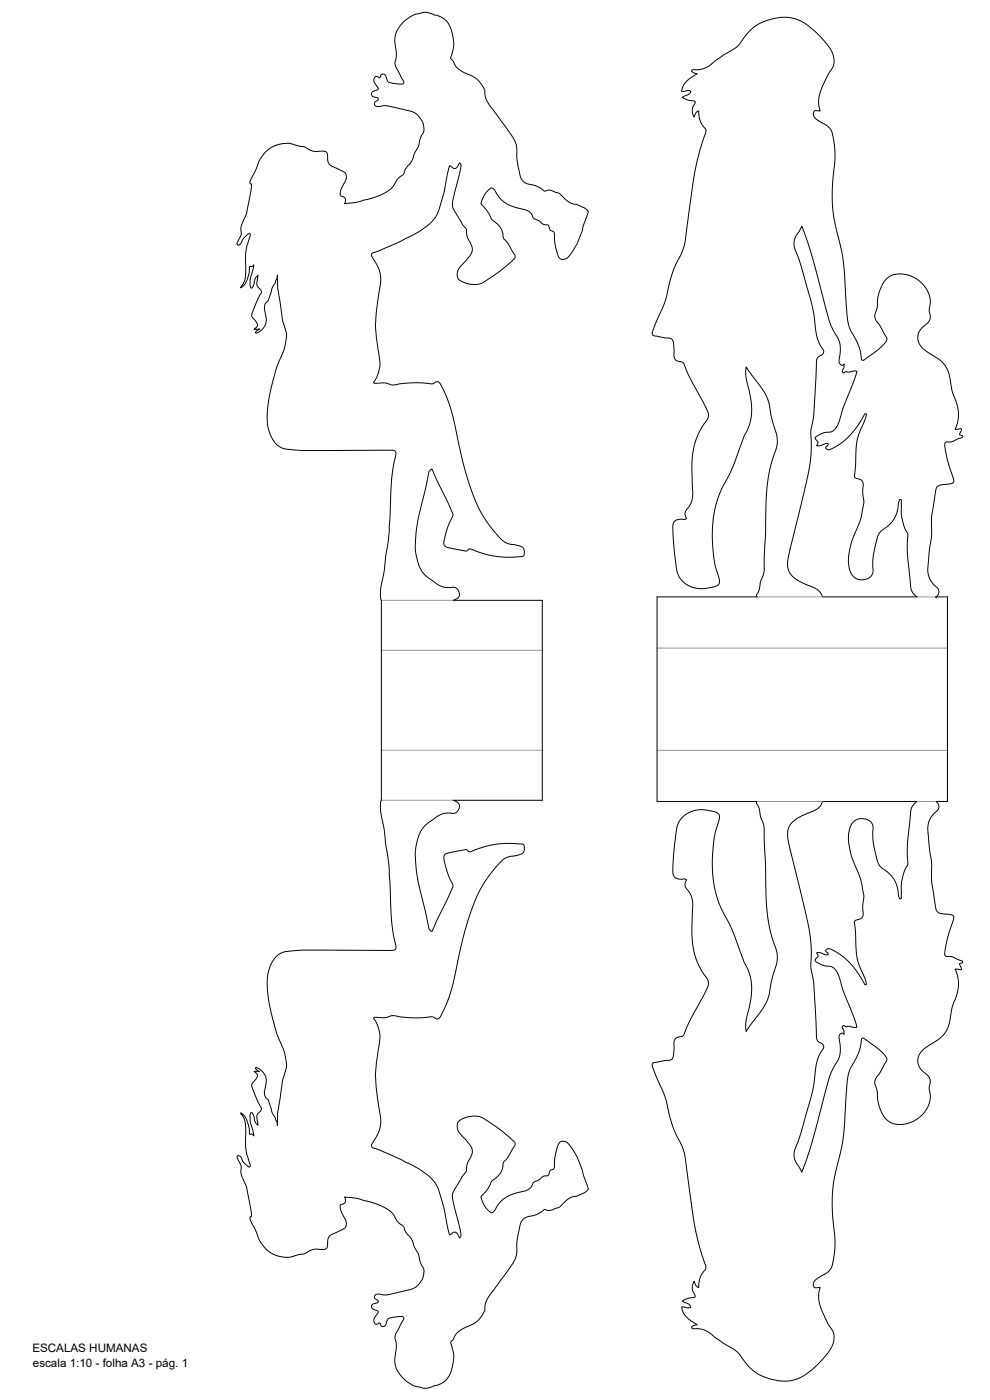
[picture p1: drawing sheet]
<svg xmlns="http://www.w3.org/2000/svg" width="297mm" height="420mm" viewBox="0 0 297 420" stroke-linecap="round" stroke-linejoin="round" font-family="sans-serif">
<defs><g id="words">
<g font-size="3.5">
<text x="9.7" y="405.8">ESCALAS HUMANAS</text>
<text x="9.9" y="410.1">escala 1:10 - folha A3 - pág. 1</text>
</g>
</g></defs>
<!-- layer: 1. CORTE -->
<circle cx="280.8" cy="179.1" r=".12" fill="#000" stroke="#000" stroke-width=".3"/>
<path d="M207.6 21.1l.4-.2a7.5 7.5 0 0 0 6.7-2.7l5.1-3.2a9.8 9.8 0 0 0 3.8-4.1 14.6 14.6 0 0 1 16.4-4.7 24.9 24.9 0 0 1 9.9 10.1 5.2 5.2 0 0 1-1.4 5.9l-1.7 3.6a9.5 9.5 0 0 0-.7 7.5h-.6a1.1 1.1 0 0 0-1.4 .4 1.1 1.1 0 0 0 .2 1.4l.9 .9a9.3 9.3 0 0 1 4.2 3.1 27.8 27.8 0 0 1 .6 14 44.1 44.1 0 0 0 1.1 16.3l1.5 6.2 .5 3.6 .9 13.9a14 14 0 0 0 2.9 8.9 20.4 20.4 0 0 1 1.7 6l.5 .1a22.6 22.6 0 0 0 6.9-6l.1-.7-2.3-4a3.4 3.4 0 0 1-.7-4.7l.1-.5a11.5 11.5 0 0 1 3.4-9 8.4 8.4 0 0 1 9.9 1.7 8 8 0 0 1 2.3 8.3v.5a3.1 3.1 0 0 1-1.6 4.2 4.4 4.4 0 0 0 .6 7.4l.8 .6a11 11 0 0 1 5.8 5.3l1.5 7a11.8 11.8 0 0 1 .7 10.6v-.1l.4 .2 .7-.2a.5 .5 0 0 1 .8 .1 .5 .5 0 0 1-.2 .7l-.2 .4a.44 .44 0 0 0-.1 .6 .44 .44 0 0 0 .6 .2 .38 .38 0 0 1 .3 .4 .38 .38 0 0 1-.5 .3l-.7 .2a5.3 5.3 0 0 1-3.8 1.1l-.4 .5a37.4 37.4 0 0 0 2.5 10.4 1.13 1.13 0 0 1 0 1.3 1.13 1.13 0 0 1-1.2 .4 4.5 4.5 0 0 0-3.8 1.1l-.2 .4a47.4 47.4 0 0 0-1.3 12.5l-1.1 11.7a7.3 7.3 0 0 0 3.1 5.7 1.71 1.71 0 0 1-.7 2.4h3.5v61.4h-3.5a1.9 1.9 0 0 1 .9 1.8 1.9 1.9 0 0 1-1.2 1.6 6.3 6.3 0 0 0-2.1 5.8l.4 4.7a35.8 35.8 0 0 1 .7 10.2l1.3 8.2a2.19 2.19 0 0 0 2.6 1.5 2.89 2.89 0 0 1 2.8 .8l-.5 2.1a30.9 30.9 0 0 0-2.2 9.4 1.58 1.58 0 0 0 1.7 .4l3.3 1.3a.44 .44 0 0 1 .3 .6 .44 .44 0 0 1-.7 .2l-.2 .3 .3 .7a.49 .49 0 0 1 .3 .5 .49 .49 0 0 1-.4 .4l-1.5-.1a11.8 11.8 0 0 1-.7 10.6l-.8 4.5a8.8 8.8 0 0 1-5.2 7l-1.3 .8a5.1 5.1 0 0 0-3.1 5.5 6.7 6.7 0 0 0 2.9 3.5 3.5 3.5 0 0 1 .4 3.7v.4a8.6 8.6 0 0 1-7 10.4 6 6 0 0 1-7.7-4.3 16.8 16.8 0 0 1-1-6 3.4 3.4 0 0 1 .7-4.7l1.6-3a1.53 1.53 0 0 0 .2-2.5 30.4 30.4 0 0 0-6.8-5.3l-.3 .4a15.2 15.2 0 0 1-3.1 8.2 15 15 0 0 0-1.4 7.5l-.6 9.9-.5 5-2.1 8.8a48.5 48.5 0 0 0-.3 19.8 20.9 20.9 0 0 1-1.4 9.9l-1 1a9.5 9.5 0 0 0-3.9 2.8 1.09 1.09 0 0 0 0 1.4 1.09 1.09 0 0 0 1.4 .2h.5l-.1 .4a10.1 10.1 0 0 0 1.1 7.7l1.3 2.8a6 6 0 0 1 1.9 3.9 8 8 0 0 1-2.6 5.7 20.2 20.2 0 0 1-10.1 7.4 15.2 15.2 0 0 1-15.8-8l-1.6-1.3-5.2-3.3a8.2 8.2 0 0 0-6.4-2.9h-.3a.51 .51 0 0 1-.8-.4 .51 .51 0 0 1 .6-.6l1.1-.2a7.8 7.8 0 0 1-4.5-4.4l-.2-1 2.4 .3a.53 .53 0 0 0 .3-.6 .53 .53 0 0 0-.5-.4l-2-1a7.1 7.1 0 0 1 3.8-1.2v-.7a3.4 3.4 0 0 1-.2-4.1l.7 1.5 .6 .4v-.4a7.9 7.9 0 0 1 2.2-5.3l-.1-.9a73 73 0 0 1-3.7-14.8l-2.4-17.7a19 19 0 0 0-2.9-7.1 71.4 71.4 0 0 1-3.2-11l-1.1-2.7a20.5 20.5 0 0 1-2.7-7.2l.6-.4 3.5-.6a1.81 1.81 0 0 0 2.3-1.9l.1-2.3a2.24 2.24 0 0 1 2.5-3.1l.6-.7a62.9 62.9 0 0 1 5.7-11.3l1.5-3.3v-1.1l-.2-.7a22.2 22.2 0 0 1-4.7-16.2l.1-3.9a8.2 8.2 0 0 0-2-7.6l-.2-.9 .3-.9a.43 .43 0 0 0 0-.5 .43 .43 0 0 0-.5-.1h-1.4a2.06 2.06 0 0 1-2-2.5l.5-7.8a18 18 0 0 1 1.1-6.4 8.3 8.3 0 0 1 10.2-3.7 1.91 1.91 0 0 1 2.2 2l-.2 1a38.8 38.8 0 0 0 .8 26.5 72.8 72.8 0 0 1 6.7 15.7 16.8 16.8 0 0 1 1.6 13.9 13.2 13.2 0 0 0-.9 7l.5-.7a49.3 49.3 0 0 0 5.6-8l.8-2.6a41.2 41.2 0 0 1 2.3-9.4v-3a53 53 0 0 1-3.4-21.5l-.4-12.8a10 10 0 0 0-.5-5 9.3 9.3 0 0 1-1.1-4l-.8-1.5 .4-.5h-30.2v-61.4h30.2a.66 .66 0 0 1-.4-.6 .66 .66 0 0 1 .5-.6l.4-1a14.7 14.7 0 0 1 1.4-5l.5-16.6a53.2 53.2 0 0 1 3.4-21.4v-3a54.5 54.5 0 0 1-2.5-10.3 23.8 23.8 0 0 0-5.2-8.2l-1.5-2.3-.1 .3a13.3 13.3 0 0 0 1 6.7 17.2 17.2 0 0 1-1.7 14.3l-.7 2a69.7 69.7 0 0 1-6.2 14 39.1 39.1 0 0 0-.5 26.1 1.82 1.82 0 0 1-1.7 2.7 8.9 8.9 0 0 1-9.7-2.4l-.8-1.2a18 18 0 0 1-1.1-6.5l-.5-8a2.25 2.25 0 0 1 3.1-2.2h.5a.43 .43 0 0 0 .4-.3 .43 .43 0 0 0-.2-.5l-.1-1.5a9.4 9.4 0 0 0 2.2-4.9l-.1-2.8a35.9 35.9 0 0 1 1-13.7 26.3 26.3 0 0 1 3.7-6.7l.1-1.4-.6-1.7a99.3 99.3 0 0 1-6.5-12.8 1.67 1.67 0 0 0-2-1.2 2.08 2.08 0 0 1-1.2-2.8l-.1-2.3a1.89 1.89 0 0 0-2.5-1.9l-2.7-.5a.93 .93 0 0 1-1.1-.4 .93 .93 0 0 1 0-1.1l1.1-2.8a38.4 38.4 0 0 0 4.2-12.4 39.2 39.2 0 0 1 3.6-8.6l.9-3.6 2-15.1a74.8 74.8 0 0 1 4-16.6l.1-1.5a7.3 7.3 0 0 1-2.1-5.5l-.7 .5-.6 1.3-.2-.2a4.4 4.4 0 0 1 .5-4.3l-.4-.3a5.8 5.8 0 0 1-3.5-1.1l1.9-.9 .5-.5a.36 .36 0 0 0 .1-.5 .36 .36 0 0 0-.4-.1l-1.9 .3h-.4l.1-.3a6.4 6.4 0 0 1 3.7-4.6l.9-.5h-.3a1.25 1.25 0 0 1-1.3-.9zM79.9 45.4a9.1 9.1 0 0 1 10-1.5l.6 .1a3.4 3.4 0 0 1 2.5 1 9.6 9.6 0 0 0 4.2 .4 1.34 1.34 0 0 1 1.1 1.9 2.43 2.43 0 0 0 1.5 2.7l3.7 1.8 .3 .7v1.4l-1.5 3.3a1.33 1.33 0 0 0 0 1.6 1.37 1.37 0 0 1 1.3 .8 1.37 1.37 0 0 1-.2 1.5 40.9 40.9 0 0 0 10.4-2.4l1.8-.9a7.3 7.3 0 0 0 3.6-3.9l1-1a1.93 1.93 0 0 0 1.3-1.8l.9-1.3a7 7 0 0 0 2-3.9l1.1-1.8a12.1 12.1 0 0 1 1.7-4.7 5.9 5.9 0 0 0-5.5-6.4l-2.4-.6a10.6 10.6 0 0 0-6.2-.4 .84 .84 0 0 1-.8-.8 .84 .84 0 0 1 .6-.9l.6-.3v-.3l-.2-.3-.5-.2a1.05 1.05 0 0 1-1.3-.9 1.05 1.05 0 0 1 1.1-1.1l.7-.3a.68 .68 0 0 0-.3-1.1l-.7-1.2-.2-.6a.93 .93 0 0 1 .6-1 .93 .93 0 0 1 1.2 .3 1.27 1.27 0 0 1 1.4-1l.7 1.3a1.66 1.66 0 0 0 1.8 1.4l3 .2a.59 .59 0 0 0 .2-1l-1.3-2.4a4.2 4.2 0 0 1-1.1-3.5 11.8 11.8 0 0 0-.2-5.9 9.1 9.1 0 0 1 7.7-8.4 5.9 5.9 0 0 1 4.8 .6 6.4 6.4 0 0 1 4.9 6 9.8 9.8 0 0 1-.3 6 .82 .82 0 0 0 0 1.3l.6 .7a5.8 5.8 0 0 0 4 3.5l2.9 1.6a9.7 9.7 0 0 1 2.5 3.4 7.6 7.6 0 0 0 2.6 6.1l4.4 6.1a8.8 8.8 0 0 1 2.5 7.7l.1 1a15.6 15.6 0 0 0 1.8 6.3l.6 .6 1.7 .5a10.4 10.4 0 0 1 4.4 2l1.1-.4a7.2 7.2 0 0 1 4.3 2.2l2 1.7 2.5 .7a5.5 5.5 0 0 1 2.9 1.7 5.5 5.5 0 0 1-.9 3l-.8 2.9-1.5 4a13.4 13.4 0 0 1-3.3 4.4l-.5 .2a1.57 1.57 0 0 1-2.1-1.4 20.9 20.9 0 0 1-1-6.6l-.6-.5a1.29 1.29 0 0 1-1-1.5l-.2-.2a3.2 3.2 0 0 1-2.9-1.4l-.7-.3a1.61 1.61 0 0 1-1.3-1.4 4.2 4.2 0 0 0-3.5-1.9 10.1 10.1 0 0 1-8-5.9l-.7-.3-1.4 1.2-1 1.5-.7 2.1 1.7 1.9 1.5 2.7a7.2 7.2 0 0 1 3.4 4.5 2.2 2.2 0 0 0 1.1 2.2l2 3.4a1.36 1.36 0 0 1 .4 1.7 44.9 44.9 0 0 1-10.4 7.6 6.8 6.8 0 0 1-6.7-1.8 3.7 3.7 0 0 1 1.3-4l2.1-2.2a3.4 3.4 0 0 0 0-4.9 7.5 7.5 0 0 1-.9-3.6l-1.2-1.6-.8-1.4a8.3 8.3 0 0 1-2.1-4.3l2.5-10.9a1.27 1.27 0 0 0-.3-1.6l-.7 1.2-.6 .5-.7-.2-.9-.6a30.9 30.9 0 0 0-1.7 7.8l-.5 1.7a16.2 16.2 0 0 1-2.4 6.2 25.2 25.2 0 0 1-9.4 6.5l-9.3 4-.3 .3 .1 .5a13 13 0 0 1 2.7 7.6l-1 6.9a48.9 48.9 0 0 0 .7 16.7l.1 .9a10.1 10.1 0 0 1-1.7 5.5l-.2 .5 .6 .1a8.7 8.7 0 0 1 5.1 .5 38.3 38.3 0 0 1 12.1-.3l1.1-.6 .7 .1a35.6 35.6 0 0 1 5 13.8 89.7 89.7 0 0 0 7.7 25.4l3.7 5.4a8.7 8.7 0 0 0 5.2 4.1l1.6 .2a2.28 2.28 0 0 1 2.3 1.4l-.1 1.8a22.1 22.1 0 0 1-10.9-.3l-5.1-1.8-1.4 .7-5.2-1-.7-.3-.6-.6a20.5 20.5 0 0 1 2.7-8.9l-1.8-4.5-4.5-9.3-.9 .9-1.6 7.1a55.3 55.3 0 0 0-2.5 15.5 11.4 11.4 0 0 0 4.3 9.4l1 .7a7.3 7.3 0 0 0 6.5 1.9 1.94 1.94 0 0 1 1.4 1.8 1.94 1.94 0 0 1-1.3 1.9l-.5 .2h26.7v60h-26.7a1.92 1.92 0 0 1 1.8 1.2 1.92 1.92 0 0 1-.6 2.1l-.8 .6a7.7 7.7 0 0 0-6.9 2.2 9.4 9.4 0 0 0-4.6 7.1 34.4 34.4 0 0 0 1.2 13.9l2.6 11.2 .2 .6 .7 .5 4.5-9.4 1.8-4.4a21.7 21.7 0 0 1-2.7-8.9l.4-.5 .7-.3 5.4-1.1 1.2 .6a32.2 32.2 0 0 1 13.2-2.5l2.7 .2a1.88 1.88 0 0 1-.7 3.2l-2 .4a5.9 5.9 0 0 0-4.9 2.8 38.8 38.8 0 0 0-8.8 16.6 184.7 184.7 0 0 0-4.5 18.9 30.9 30.9 0 0 1-4.2 10.5l-.7 .1-1.1-.6a40 40 0 0 1-12.3-.4 10.4 10.4 0 0 1-5.4 .6v.3a9.7 9.7 0 0 1 1.8 5.2l-.3 3a43.7 43.7 0 0 0-.1 17.8l.5 3.2a10.8 10.8 0 0 1-2.4 8.3l-.3 .8 .3 .4 7.8 3.2a38.2 38.2 0 0 1 10.1 6.2l1.1 1.4a46.3 46.3 0 0 1 3.6 13.1l.6 2.3 1.2-.8h.5l.7 .6 .5 1h.2a1.37 1.37 0 0 0 .2-1.6l-2.2-9.1a4.6 4.6 0 0 1 1.1-4.9l1.7-2.9a3.4 3.4 0 0 0 1.3-3l.6-1.8a3.4 3.4 0 0 0 0-4.9l-1-1.2a6.2 6.2 0 0 1-2.5-4.1 2.15 2.15 0 0 1 1.8-2.2 7.2 7.2 0 0 1 5.8-.2 43.1 43.1 0 0 1 9.7 7.5v.9l-.5 .5a12.2 12.2 0 0 1-2.6 4 3.5 3.5 0 0 0-.7 2.4l-.9 1.8-2.2 1.8-.3 .6a11.3 11.3 0 0 1-3 4.2l1.1 2.7 1.4 1.6a1.03 1.03 0 0 0 1.7-.4 10 10 0 0 1 8.3-5.5 3.8 3.8 0 0 0 3.3-2.8l1.7-.8a2.99 2.99 0 0 1 2.7-1.2l.3-.8a1.36 1.36 0 0 1 1.3-1.2l.2-.7a13 13 0 0 1 1.7-7.3l.7-.3a2.87 2.87 0 0 1 2.7 1.9l1.8 2.8 1.5 4 .8 2.9a5.5 5.5 0 0 1 .9 3 6.7 6.7 0 0 1-3.7 1.9 6.8 6.8 0 0 0-4.6 3.1l-1.1 .4a3.7 3.7 0 0 1-3.7 .5l-.3 .2a11.3 11.3 0 0 1-5.2 2.2l-.9 .6a15.9 15.9 0 0 0-1.8 6.9v1.9a7.5 7.5 0 0 1-1.9 5.4l-5.6 7.6a7 7 0 0 0-2.1 5.4 8.9 8.9 0 0 1-6 5.3 5.6 5.6 0 0 0-3.6 3.6l-.7 .7 .4 1.2a11.8 11.8 0 0 1-.5 8.2 5.6 5.6 0 0 1-4.4 3.6 5.6 5.6 0 0 1-5.3 .4 9.1 9.1 0 0 1-7-8.2l.4-2.4a9.9 9.9 0 0 0-.3-4.3l.4-1.3 2.1-3.8a.6 .6 0 0 0 .2-.7 .6 .6 0 0 0-.6-.4l-2.8 .3a1.86 1.86 0 0 0-2 1.9 .95 .95 0 0 1-1 .8 .95 .95 0 0 1-.8-1l-.1-.1a.96 .96 0 0 1-1.3 .3 .96 .96 0 0 1-.4-1.3l1.1-1.8a.53 .53 0 0 0 .2-.7 .53 .53 0 0 0-.7-.3l-.4-.1a1.01 1.01 0 0 1-.9-1.2 1.01 1.01 0 0 1 1.3-.8l.6-.2 .1-.6a1.14 1.14 0 0 1-1.1-1.5 2.24 2.24 0 0 1 2.7-.2h1.3l4.6-1.1a7.4 7.4 0 0 0 4.5-1.8 5 5 0 0 0 .6-6.8l-.5-2.4-1.5-3.1a5.8 5.8 0 0 0-2.1-3.2l-.6-1.2a2.08 2.08 0 0 0-1.5-1.8l-1-1.1a9.9 9.9 0 0 0-6.9-5.1l-5-1.4-3.6-.4 .1 .3a1.39 1.39 0 0 1 0 1.4 1.39 1.39 0 0 1-1.3 .7 5.8 5.8 0 0 0 1.4 4.4l.3 1.5-.4 1.1-4.5 2.3a4.6 4.6 0 0 0-.8 3.3 1.52 1.52 0 0 1-1.9 .8l-.7-.1a5.7 5.7 0 0 0-4.3 1.4l-1.4 .2a9.3 9.3 0 0 1-13.1-6.9l-1.6-3.3-.2-.9 .4-.3a18.9 18.9 0 0 0-1-6.3 14.7 14.7 0 0 0-1.9-6l-.2-1.4a3.8 3.8 0 0 0-.9-3.5 .61 .61 0 0 1-.2-1 .61 .61 0 0 1 1 .3 4.9 4.9 0 0 0 2.7 3l.2-.5-1.2-4.3-.2-3.4a11.7 11.7 0 0 0-1-7.1l-.5-.9a3.6 3.6 0 0 1 2 2.5l.5 2 .1 1.5a.38 .38 0 0 0 .3 .4 .38 .38 0 0 0 .4-.1l.7 .6-1.1-4.1-.1-1.4a.95 .95 0 0 1 .6-1.4l.7 1.6a2.46 2.46 0 0 0 1.1 2.1l-.3-1.8a2.15 2.15 0 0 1 1.1-2.5l.2-.9-.9-1.7-1.4-3.3a2.05 2.05 0 0 1-.1-2.7 2.51 2.51 0 0 0 1.1-2.4l-.9-.9 1.7 .1a1.38 1.38 0 0 1-1.1-1.2 4.4 4.4 0 0 1 2.8 6.1 2.99 2.99 0 0 0 .9 3.7l1.1 3.6 1.5 2.9 .1 1.1 .2-4.2 1.3-9.1 .9-2.9a6.4 6.4 0 0 0-.1-4.8l-.2-1.3a54.7 54.7 0 0 1-5.1-21.7 8.9 8.9 0 0 1 4.3-7.9l1.4-.3 4.7-.5 26.8 .1a1.18 1.18 0 0 0 1.3-.4 1.18 1.18 0 0 0 0-1.4l-.4-1.5a73 73 0 0 1-1.2-14.9l-.5-8.1-1.4-10.2a24.6 24.6 0 0 1-1.1-7l.3-1.5v-60l-.3-1.6 .2-2.7a47.2 47.2 0 0 0 1.5-9.3l.8-5.2 .5-8a68.3 68.3 0 0 1 1.7-17.5 1.25 1.25 0 0 0-1.7-.8l-26.5 .1-4.4-.4a6.4 6.4 0 0 1-5.4-5.1 26 26 0 0 1 .6-13.5 85.1 85.1 0 0 1 4.1-12.3 9.1 9.1 0 0 0 .3-4.4l-1.1-3.7-1.4-9.3-.1-3.9-.1 1.1-1.5 2.8-1.1 3.8a3.1 3.1 0 0 0-.9 3.8 4.2 4.2 0 0 1-2.9 5.8l.2-.5 1-.6h-1.7a1.41 1.41 0 0 0 1.1-1.2 1.41 1.41 0 0 0-.8-1.4 1.93 1.93 0 0 1-.6-3l2.1-4.7a1.24 1.24 0 0 0-.4-2.1 2.99 2.99 0 0 1-.3-2.8v-.9a4.3 4.3 0 0 0-1.2 2.8l-.5 .9a.95 .95 0 0 1-.6-1.4l.1-1.5 1.1-4-.4 .4-.4 .1a.31 .31 0 0 0-.4-.1 .31 .31 0 0 0-.2 .4v.3a8.4 8.4 0 0 1-1.7 5.1l-.9 .6a7 7 0 0 0 1.5-5.7v-3.9l.2-1.8 1.2-4.3a.47 .47 0 0 0-.3-.5 .47 .47 0 0 0-.6 .3 5.4 5.4 0 0 0-2 2.9l-.7 .3a.67 .67 0 0 1-.4-.6 .67 .67 0 0 1 .3-.6l.2-.4a3.5 3.5 0 0 0 .7-3.4l.3-1.5a21.4 21.4 0 0 0 2.3-7.9l.5-3a.64 .64 0 0 0-.1-1l-.2-.1a7.3 7.3 0 0 1 1.4-3.5 15 15 0 0 1 2.9-5.7zM240.6 67.9a152.4 152.4 0 0 1 6.6 22.6l1.6 5.6a21.6 21.6 0 0 0 2.8 5.7 13.2 13.2 0 0 1 .2 6.8 .8 .8 0 0 0 .4 .9 .8 .8 0 0 0 1-.3v1l-.4 .9a.55 .55 0 0 0 .2 .8 .55 .55 0 0 0 .8-.4l.9 .2 1.6-.4 .8 .2-1.1 3.5-3.2 7.8-.8 2.9a4.7 4.7 0 0 1-3 4 5.6 5.6 0 0 0-4.4 1.8v.2a1.33 1.33 0 0 1 .7 1.6l-.2 .5a4.1 4.1 0 0 0 2.8-.7h.5l.1 .2-.4 .6a.63 .63 0 0 0-.2 .9 .63 .63 0 0 0 .9 .2 20.7 20.7 0 0 0 10.7-10.8h.4a18.8 18.8 0 0 1-2.2 5.9l-.7 3.4-.6 9.1a1.21 1.21 0 0 0 1.5 1.2 1.96 1.96 0 0 1 1 2.8l-.1 1a17.2 17.2 0 0 1-.9 9.1 29.8 29.8 0 0 0-3.3 10.6 6.2 6.2 0 0 0 2.2 6.3 3.3 3.3 0 0 0 5.2-2.4 19.3 19.3 0 0 1 .6-7.5l.6-2.5a5.4 5.4 0 0 1 3-3.2 9.5 9.5 0 0 0 3.5-7.4l.2-.7a.5 .5 0 0 1 .6 .3 .5 .5 0 0 1-.1 .6 16.5 16.5 0 0 0 1.1 7.9l.7 1.2 .2 .8a35.1 35.1 0 0 0 .3 9.7l.6 6.3 1 1.7 .9 .7h-28.5a4.3 4.3 0 0 0-3-3l-3.6-1.5-2-1.3a5.5 5.5 0 0 1-1.6-6.2l5.6-23a46.3 46.3 0 0 0 1.2-14.9l.9-4.7 .8-15.7a2.26 2.26 0 0 1 1.7-2.4l.4-.6v-.7a12.9 12.9 0 0 1-2.6-7.7 58.9 58.9 0 0 0-3.1-13.7l-2.4-7.7a5.5 5.5 0 0 1 .9-6.7zM237.8 246.7l1.6-1.3 1.8-.9a11.4 11.4 0 0 0 4.8-2.4l.7-1.6h28.5a3.9 3.9 0 0 0-2 3.2 82 82 0 0 0-.9 14l.1 1.7-.9 1.6a16.3 16.3 0 0 0-1.1 7.9v.7l-.5 .1-.3-1a9.5 9.5 0 0 0-5.2-8.4l-1-1.5-1-4a24.8 24.8 0 0 1-.5-6.9l-.6-1.2-1.4-.8a3.9 3.9 0 0 0-5.2 3.8 21.4 21.4 0 0 0 2.7 12 26.6 26.6 0 0 1 1.7 8l-.2 2a7.7 7.7 0 0 1-.2 3.6l-.8 .6a1.21 1.21 0 0 0-1.5 1.1l.4 6.9a19.5 19.5 0 0 0 2.6 9.6l.5 1.7-.2 .3a28.6 28.6 0 0 0-7.2-8.7l-3.2-1.9a.84 .84 0 0 0-1-.3 .84 .84 0 0 0-.4 1l.6 .5-.1 .5-.8-.1-1.8-.6-.8 .1 .1 .1a1.03 1.03 0 0 1-.4 1.8l-.1 .4a7.1 7.1 0 0 0 4.9 1.8 5.6 5.6 0 0 1 2.6 4.3l.7 2.4 3.2 7.9 1.1 3.5-.8 .2-1.8-.4a1.1 1.1 0 0 1-1.4-.2l-.4 .6 .5 .8v1.2a.88 .88 0 0 0-1.1-.1 .88 .88 0 0 0-.4 1.1 9.5 9.5 0 0 1-1.7 9.1l-1.3 3.4a284 284 0 0 1-7.5 26.2l-.6 1.7-1-1.9a5.1 5.1 0 0 1-.6-6.2l2.4-7.7a67.9 67.9 0 0 0 3.6-16.9 14.1 14.1 0 0 1 2.1-4.8 2.14 2.14 0 0 0-1.6-1.7l-.4-.8-.1-.7-.9-16.8a18.8 18.8 0 0 1-.7-8.3l-.2-4.5-.8-4.5-5.4-22.1a10.1 10.1 0 0 1-.2-6.9z" fill="none" stroke="#000" stroke-width=".3"/>
<!-- layer: 3. CONTORNO -->
<path d="M227.3 179.1h19.4M275.2 179.1h5.6M114.4 180.2h21.6M114.4 195.2h48.3M197.1 194.5h87.2M114.4 225.2h48.3M197.1 225.2h87.2M114.4 240.2h21.6M227.3 240.5h19.4M275.2 240.5h5.6" fill="none" stroke="#989898" stroke-width=".3"/>
<use href="#words"/>
</svg>
